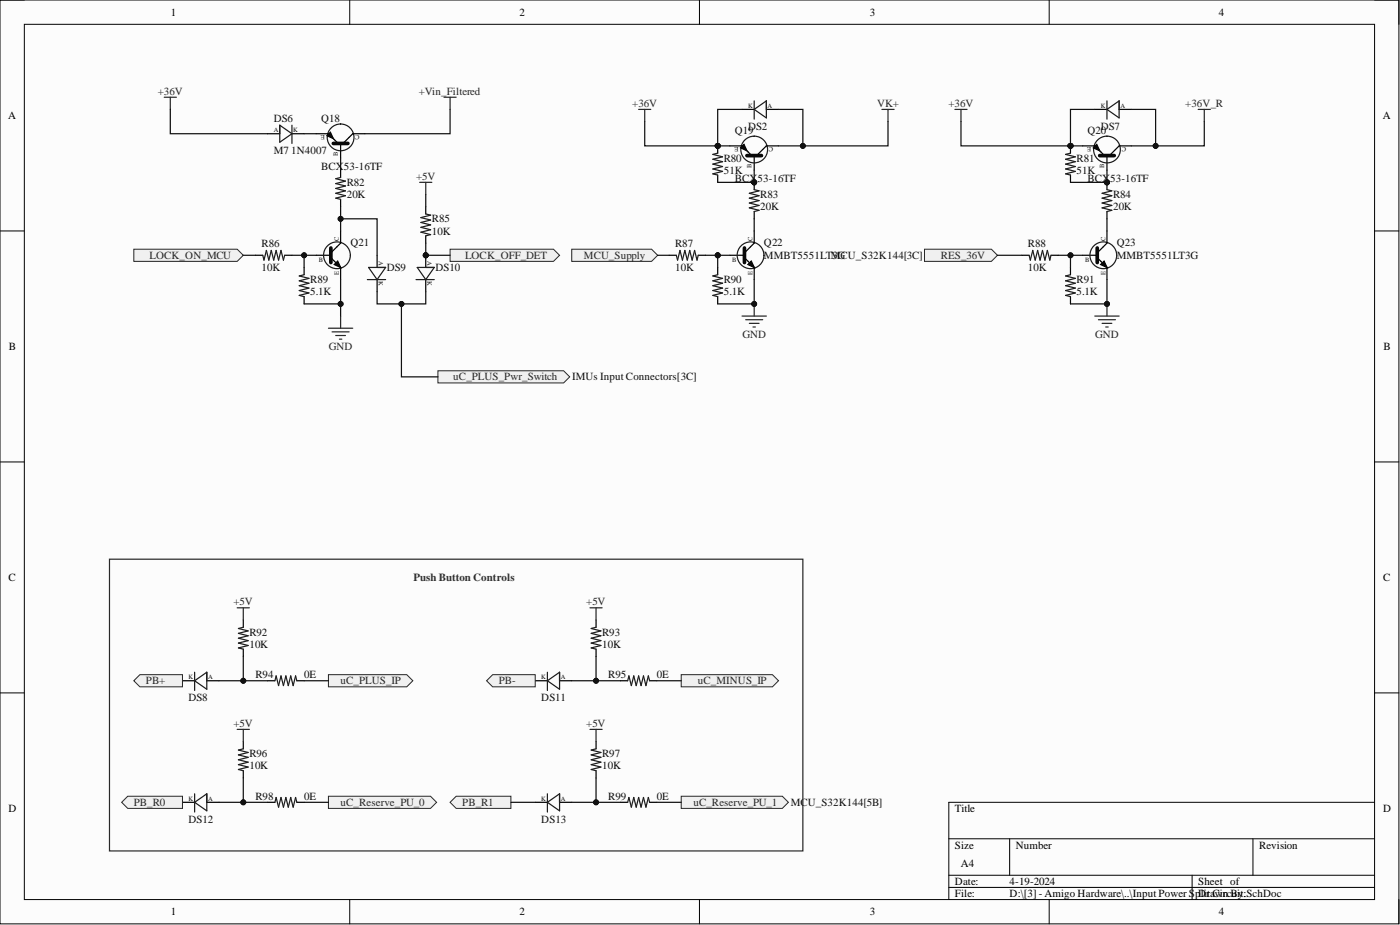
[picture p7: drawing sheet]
<svg xmlns="http://www.w3.org/2000/svg" width="292mm" height="193mm" viewBox="0 0 292 193" stroke-linecap="round" stroke-linejoin="round" font-family="sans-serif">
<defs><g id="words">
<g font-size="2.3">
<text x="35.6" y="3.3">1</text>
<text x="108.4" y="3.3">2</text>
<text x="181.5" y="3.3">3</text>
<text x="254.3" y="3.3">4</text>
<text x="1.7" y="24.9">A</text>
<text x="288.5" y="24.9">A</text>
<text x="1.9" y="73">B</text>
<text x="288.7" y="73">B</text>
<text x="1.8" y="121.2">C</text>
<text x="288.6" y="121.2">C</text>
<text x="1.8" y="169.4">D</text>
<text x="199.2" y="169.4">Title</text>
<text x="288.6" y="169.4">D</text>
<text x="199.2" y="177">Size</text>
<text x="211.9" y="177">Number</text>
<text x="262.7" y="177">Revision</text>
<text x="199.2" y="184.6">Date:</text>
<text x="200.5" y="180.8">A4</text>
<text x="210.7" y="184.6">4-19-2024</text>
<text x="250" y="184.6">Sheet of</text>
<text x="35.6" y="191">1</text>
<text x="108.4" y="191">2</text>
<text x="181.5" y="191">3</text>
<text x="199.2" y="187.2">File:</text>
<text x="210.7" y="187.2">D:\[3] - Amigo Hardware\..\Input Power SpDrawrcuit.SchDoc</text>
<text x="250.5" y="187.2">lit Cin By:</text>
<text x="254.3" y="191">4</text>
</g>
<g font-size="2.3" fill="#262626">
<text x="32.9" y="19.8">+36V</text>
<text x="87.4" y="19.8">+Vin_Filtered</text>
<text x="131.9" y="22.3">+36V</text>
<text x="183" y="22.3">VK+</text>
<text x="197.9" y="22.3">+36V</text>
<text x="247.3" y="22.3">+36V_R</text>
<text x="86.8" y="37.5">+5V</text>
<text x="31.2" y="54">LOCK_ON_MCU</text>
<text x="97" y="54">LOCK_OFF_DET</text>
<text x="121.8" y="54">MCU_Supply</text>
<text x="196.3" y="54">RES_36V</text>
<text x="154.9" y="70.5">GND</text>
<text x="228.5" y="70.5">GND</text>
<text x="68.6" y="73">GND</text>
<text x="94.6" y="79.4">uC_PLUS_Pwr_Switch</text>
<text x="48.7" y="126.3">+5V</text>
<text x="122.3" y="126.3">+5V</text>
<text x="30.5" y="142.8">PB+</text>
<text x="71.1" y="142.8">uC_PLUS_IP</text>
<text x="104.1" y="142.8">PB-</text>
<text x="145.6" y="142.8">uC_MINUS_IP</text>
<text x="48.7" y="151.7">+5V</text>
<text x="122.3" y="151.7">+5V</text>
<text x="27.9" y="168.1">PB_R0</text>
<text x="71.1" y="168.1">uC_Reserve_PU_0</text>
<text x="96.4" y="168.1">PB_R1</text>
<text x="144.7" y="168.1">uC_Reserve_PU_1</text>
</g>
<g font-size="2.3" fill="#0e0e0e">
<text x="57.1" y="25.4">DS6</text>
<text x="67" y="25.4">Q18</text>
<text x="153.3" y="27.9">Q19</text>
<text x="156.1" y="27.1">DS2</text>
<text x="226.9" y="27.9">Q20</text>
<text x="229.7" y="27.1">DS7</text>
<text x="57.1" y="32.2">M7</text>
<text x="60.7" y="32.2">1N4007</text>
<text x="67" y="35.5">BCX</text>
<text x="71.7" y="35.5">53-16TF</text>
<text x="151" y="33.7">R80</text>
<text x="224.6" y="33.7">R81</text>
<text x="72.3" y="38.8">R82</text>
<text x="72.3" y="41.3">20K</text>
<text x="151" y="36.3">51K</text>
<text x="153.3" y="38">BCX</text>
<text x="158" y="38">53-16TF</text>
<text x="158.6" y="41.3">R83</text>
<text x="224.6" y="36.3">51K</text>
<text x="226.9" y="38">BCX</text>
<text x="231.6" y="38">53-16TF</text>
<text x="232.2" y="41.3">R84</text>
<text x="90.1" y="46.4">R85</text>
<text x="158.6" y="43.9">20K</text>
<text x="232.2" y="43.9">20K</text>
<text x="54.6" y="51.5">R86</text>
<text x="73.1" y="51.4">Q21</text>
<text x="90.1" y="48.9">10K</text>
<text x="140.9" y="51.5">R87</text>
<text x="159.4" y="51.4">Q22</text>
<text x="159.4" y="53.9">MMBT5551LTMCU_S32K144[3C]</text>
<text x="173.7" y="53.9">3G</text>
<text x="214.5" y="51.5">R88</text>
<text x="233" y="51.4">Q23</text>
<text x="233" y="53.9">MMBT5551LT3G</text>
<text x="54.6" y="56.6">10K</text>
<text x="64.7" y="59.1">R89</text>
<text x="80.7" y="56.6">DS9</text>
<text x="90.9" y="56.6">DS10</text>
<text x="140.9" y="56.6">10K</text>
<text x="151" y="59.1">R90</text>
<text x="214.5" y="56.6">10K</text>
<text x="224.6" y="59.1">R91</text>
<text x="64.7" y="61.6">5.1K</text>
<text x="151" y="61.6">5.1K</text>
<text x="224.6" y="61.6">5.1K</text>
<text x="119.4" y="79.4">IMUs Input Connectors[3C]</text>
<text x="52" y="132.6">R92</text>
<text x="52" y="135.2">10K</text>
<text x="125.6" y="132.6">R93</text>
<text x="125.6" y="135.2">10K</text>
<text x="53.3" y="141.5">R94</text>
<text x="63.5" y="141.5">0E</text>
<text x="126.9" y="141.5">R95</text>
<text x="137.1" y="141.5">0E</text>
<text x="39.3" y="146.3">DS8</text>
<text x="112.9" y="146.3">DS11</text>
<text x="52" y="158">R96</text>
<text x="52" y="160.5">10K</text>
<text x="125.6" y="158">R97</text>
<text x="125.6" y="160.5">10K</text>
<text x="53.3" y="166.9">R98</text>
<text x="63.5" y="166.9">0E</text>
<text x="126.9" y="166.9">R99</text>
<text x="137.1" y="166.9">0E</text>
<text x="39.3" y="171.7">DS12</text>
<text x="112.9" y="171.7">DS13</text>
<text x="165" y="168.1">MCU_S32K144[5B]</text>
</g>
<text font-size="2.3" fill="#2e2e2e" x="86.3" y="121.2">Push Button Controls</text>
<g font-size="1.4" fill="#0e0e0e">
<text x="156.1" y="22.5">K</text>
<text x="160.1" y="22.5">A</text>
<text x="229.7" y="22.5">K</text>
<text x="233.8" y="22.5">A</text>
<text x="57.1" y="27.6">A</text>
<text x="61.2" y="27.6">K</text>
<text x="67.8" y="28.2" transform="rotate(-180 67.8 28.2)">E</text>
<text x="75" y="28.2" transform="rotate(-180 75 28.2)">C</text>
<text x="70.5" y="32.5" transform="rotate(-90 70.5 32.5)">B</text>
<text x="154.1" y="30.8" transform="rotate(-180 154.1 30.8)">E</text>
<text x="156.8" y="35" transform="rotate(-90 156.8 35)">B</text>
<text x="161.3" y="30.8" transform="rotate(-180 161.3 30.8)">C</text>
<text x="227.7" y="30.8" transform="rotate(-180 227.7 30.8)">E</text>
<text x="230.4" y="35" transform="rotate(-90 230.4 35)">B</text>
<text x="234.9" y="30.8" transform="rotate(-180 234.9 30.8)">C</text>
<text x="70.7" y="50.2" transform="rotate(-90 70.7 50.2)">C</text>
<text x="157" y="50.2" transform="rotate(-90 157 50.2)">C</text>
<text x="230.6" y="50.2" transform="rotate(-90 230.6 50.2)">C</text>
<text x="66.5" y="54.7">B</text>
<text x="70.7" y="57.3" transform="rotate(-90 70.7 57.3)">E</text>
<text x="79" y="54.5" transform="rotate(90 79 54.5)">A</text>
<text x="79" y="58.6" transform="rotate(90 79 58.6)">K</text>
<text x="89.2" y="54.5" transform="rotate(90 89.2 54.5)">A</text>
<text x="89.2" y="58.6" transform="rotate(90 89.2 58.6)">K</text>
<text x="152.8" y="54.7">B</text>
<text x="157" y="57.3" transform="rotate(-90 157 57.3)">E</text>
<text x="226.4" y="54.7">B</text>
<text x="230.6" y="57.3" transform="rotate(-90 230.6 57.3)">E</text>
<text x="39.3" y="141.7">K</text>
<text x="43.4" y="141.7">A</text>
<text x="112.9" y="141.7">K</text>
<text x="117" y="141.7">A</text>
<text x="39.3" y="167">K</text>
<text x="43.4" y="167">A</text>
<text x="112.9" y="167">K</text>
<text x="117" y="167">A</text>
</g>
</g></defs>
<path d="M0 0h291.9v192.7h-291.9z" fill-rule="evenodd" fill="#fcfcfc"/>
<path d="M0 0h291.9v192.7h-291.9z" fill="none" stroke="#000" stroke-width=".21"/>
<path d="M5.1 5.1h281.7v182.6h-281.7z" fill-rule="evenodd" fill="#fcfcfc"/>
<g fill="none" stroke="#000" stroke-width=".21">
<path d="M0 0h5.1M5.1 5.1h281.7v182.6h-281.7zM73 0v5.1M145.9 0v5.1M218.9 0v5.1M286.8 0h5.1v5.1M0 48.2h5.1M286.8 48.2h5.1M0 96.4h5.1M286.8 96.4h5.1M0 144.6h5.1M286.8 144.6h5.1"/>
<path d="M198 175h88.8M210.7 175v7.6M261.4 175v7.6M286.8 167.4h-88.8v20.3M73 187.7v5M145.9 187.7v5M198 182.6h88.8M198 185.1h88.8M218.9 187.7v5M248.7 182.6v5.1M291.9 187.7v5"/>
</g>
<circle cx="149.7" cy="30.4" r=".51" fill="#0e0e0e"/>
<circle cx="149.7" cy="30.4" r=".51" fill="none" stroke="#0e0e0e" stroke-width=".21"/>
<path d="M149.7 30.4v1.6M149.7 36.5v1.5" fill="none" stroke="#000" stroke-width=".25"/>
<circle cx="149.7" cy="30.4" r=".51" fill="#0e0e0e"/>
<circle cx="149.7" cy="30.4" r=".51" fill="none" stroke="#0e0e0e" stroke-width=".21"/>
<g fill="none" stroke="#1c1c1c" stroke-width=".25">
<path d="M149.7 32l-1 .2 2.1 .5-2.1 .5 2.1 .5-2.1 .5 2.1 .5-2.1 .6 2.1 .5-2.1 .5 1 .2M141.1 53.3l.3 1 .5-2.1 .5 2.1 .5-2.1 .5 2.1 .5-2.1 .5 2.1 .5-2.1 .5 2.1 .3-1M149.7 57.3l-1 .3 2.1 .5-2.1 .5 2.1 .5-2.1 .5 2.1 .5-2.1 .5 2.1 .5-2.1 .5 1 .3"/>
<circle cx="156.6" cy="53.3" r="2.79"/>
</g>
<path d="M139.6 53.3h1.5M145.7 53.3h1.5M149.7 55.8v1.5M152.3 53.3h2.8M155.3 53.8l2.1 2v2.5M156 55.2l.7-.7 .7 1.3zM157.4 48.2v2.5l-2.1 2M149.7 61.9v1.5" fill="none" stroke="#000" stroke-width=".25"/>
<path d="M155.3 51.7v3.1" fill="none" stroke="#000" stroke-width=".76"/>
<path d="M156 55.2l.7-.7 .7 1.3z" fill="#000"/>
<path d="M154.8 65.9h5.1M155.6 66.7h3.5M156.3 67.5h2.1M157.1 68.2h.5M157.4 63.4v2.5" fill="none" stroke="#262626" stroke-width=".25"/>
<circle cx="157.4" cy="63.4" r=".51" fill="#0e0e0e"/>
<circle cx="157.4" cy="63.4" r=".51" fill="none" stroke="#0e0e0e" stroke-width=".21"/>
<path d="M55.8 27.9h2.6M60.9 27.9h2.6M53.3 53.3h1.5M59.4 53.3h1.5M63.5 55.8v1.5M66 53.3h2.8M69 53.8l2.1 2v2.5M69.7 55.2l.8-.7 .6 1.3zM71.1 48.2v2.5l-2.1 2M78.7 53.3v2.5M78.7 58.3v2.6M63.5 61.9v1.5" fill="none" stroke="#000" stroke-width=".25"/>
<g fill="none" stroke="#1c1c1c" stroke-width=".25">
<path d="M58.4 26.1l2.5 1.8-2.5 1.8zM60.9 26.1v3.8M54.8 53.3l.3 1 .5-2.1 .5 2.1 .5-2.1 .5 2.1 .5-2.1 .5 2.1 .5-2.1 .5 2.1 .3-1M63.5 57.3l-1.1 .3 2.1 .5-2.1 .5 2.1 .5-2.1 .5 2.1 .5-2.1 .5 2.1 .5-2.1 .5 1.1 .3M76.6 58.3h3.9M76.9 55.8h3.6l-1.8 2.5z"/>
<circle cx="70.3" cy="53.3" r="2.79"/>
</g>
<path d="M69 51.7v3.1" fill="none" stroke="#000" stroke-width=".76"/>
<path d="M69.7 55.2l.8-.7 .6 1.3z" fill="#000"/>
<path d="M68.5 68.5h5.1M69.3 69.2h3.5M70 70h2.1M70.8 70.8h.5M71.1 65.9v2.6" fill="none" stroke="#262626" stroke-width=".25"/>
<circle cx="88.8" cy="53.3" r=".51" fill="#0e0e0e"/>
<circle cx="88.8" cy="53.3" r=".51" fill="none" stroke="#0e0e0e" stroke-width=".21"/>
<path d="M88.8 53.3v2.5" fill="none" stroke="#000" stroke-width=".25"/>
<circle cx="88.8" cy="53.3" r=".51" fill="#0e0e0e"/>
<circle cx="88.8" cy="53.3" r=".51" fill="none" stroke="#0e0e0e" stroke-width=".21"/>
<path d="M71.1 35.5v1.5M71.1 41.6v1.5M88.8 43.1v1.5M88.8 49.2v1.5M88.8 58.3v2.6" fill="none" stroke="#000" stroke-width=".25"/>
<path d="M71.1 37l-1.1 .3 2.1 .5-2.1 .5 2.1 .5-2.1 .5 2.1 .5-2.1 .5 2.1 .5-2.1 .5 1.1 .3M86.8 58.3h3.8M87.1 55.8h3.5l-1.8 2.5zM88.8 44.6l1 .3-2 .5 2 .5-2 .5 2 .5-2 .5 2 .5-2 .5 2 .5-1 .3" fill="none" stroke="#1c1c1c" stroke-width=".25"/>
<path d="M87.6 38h2.5M88.8 38v2.6" fill="none" stroke="#262626" stroke-width=".25"/>
<circle cx="157.4" cy="38" r=".51" fill="#0e0e0e"/>
<circle cx="157.4" cy="38" r=".51" fill="none" stroke="#0e0e0e" stroke-width=".21"/>
<path d="M157.4 38v1.6" fill="none" stroke="#000" stroke-width=".25"/>
<circle cx="157.4" cy="38" r=".51" fill="#0e0e0e"/>
<circle cx="157.4" cy="38" r=".51" fill="none" stroke="#0e0e0e" stroke-width=".21"/>
<path d="M157.4 44.1v1.5" fill="none" stroke="#000" stroke-width=".25"/>
<path d="M157.4 39.6l1 .2-2.1 .5 2.1 .5-2.1 .5 2.1 .5-2.1 .6 2.1 .5-2.1 .5 2.1 .5-1 .2" fill="none" stroke="#1c1c1c" stroke-width=".25"/>
<circle cx="223.3" cy="30.4" r=".51" fill="#0e0e0e"/>
<circle cx="223.3" cy="30.4" r=".51" fill="none" stroke="#0e0e0e" stroke-width=".21"/>
<path d="M223.3 30.4v1.6M223.3 36.5v1.5" fill="none" stroke="#000" stroke-width=".25"/>
<circle cx="223.3" cy="30.4" r=".51" fill="#0e0e0e"/>
<circle cx="223.3" cy="30.4" r=".51" fill="none" stroke="#0e0e0e" stroke-width=".21"/>
<g fill="none" stroke="#1c1c1c" stroke-width=".25">
<path d="M223.3 32l-1 .2 2.1 .5-2.1 .5 2.1 .5-2.1 .5 2.1 .5-2.1 .6 2.1 .5-2.1 .5 1 .2M214.7 53.3l.3 1 .5-2.1 .5 2.1 .5-2.1 .5 2.1 .5-2.1 .5 2.1 .5-2.1 .5 2.1 .3-1M223.3 57.3l-1 .3 2.1 .5-2.1 .5 2.1 .5-2.1 .5 2.1 .5-2.1 .5 2.1 .5-2.1 .5 1 .3"/>
<circle cx="230.2" cy="53.3" r="2.79"/>
</g>
<path d="M213.2 53.3h1.5M219.3 53.3h1.5M223.3 55.8v1.5M225.9 53.3h2.8M228.9 53.8l2.1 2v2.5M229.6 55.2l.8-.7 .6 1.3zM231 48.2v2.5l-2.1 2M223.3 61.9v1.5" fill="none" stroke="#000" stroke-width=".25"/>
<path d="M228.9 51.7v3.1" fill="none" stroke="#000" stroke-width=".76"/>
<path d="M229.6 55.2l.8-.7 .6 1.3z" fill="#000"/>
<path d="M228.4 65.9h5.1M229.2 66.7h3.5M229.9 67.5h2.1M230.7 68.2h.5M231 63.4v2.5" fill="none" stroke="#262626" stroke-width=".25"/>
<circle cx="231" cy="63.4" r=".51" fill="#0e0e0e"/>
<circle cx="231" cy="63.4" r=".51" fill="none" stroke="#0e0e0e" stroke-width=".21"/>
<circle cx="231" cy="38" r=".51" fill="#0e0e0e"/>
<circle cx="231" cy="38" r=".51" fill="none" stroke="#0e0e0e" stroke-width=".21"/>
<path d="M231 38v1.6" fill="none" stroke="#000" stroke-width=".25"/>
<circle cx="231" cy="38" r=".51" fill="#0e0e0e"/>
<circle cx="231" cy="38" r=".51" fill="none" stroke="#0e0e0e" stroke-width=".21"/>
<g fill="none" stroke="#000" stroke-width=".25">
<path d="M231 44.1v1.5M50.8 129.3v1.6M50.8 135.4v1.5M124.4 129.3v1.6M124.4 135.4v1.5M50.8 154.7v1.5M55.8 142h1.6M61.9 142h1.6M124.4 154.7v1.5M129.4 142h1.6M135.5 142h1.6M50.8 160.8v1.5"/>
<path d="M55.8 167.4h1.6M61.9 167.4h1.6M124.4 160.8v1.5M129.4 167.4h1.6M135.5 167.4h1.6"/>
</g>
<path d="M231 39.6l1 .2-2.1 .5 2.1 .5-2.1 .5 2.1 .5-2.1 .6 2.1 .5-2.1 .5 2.1 .5-1 .2M50.8 130.9l-1.1 .2 2.1 .5-2.1 .5 2.1 .5-2.1 .5 2.1 .5-2.1 .6 2.1 .5-2.1 .5 1.1 .2M124.4 130.9l-1.1 .2 2.1 .5-2.1 .5 2.1 .5-2.1 .5 2.1 .5-2.1 .6 2.1 .5-2.1 .5 1.1 .2M50.8 156.2l-1.1 .3 2.1 .5-2.1 .5 2.1 .5-2.1 .5 2.1 .5-2.1 .5 2.1 .5-2.1 .5 1.1 .3M57.4 142l.2-1 .5 2 .5-2 .5 2 .5-2 .6 2 .5-2 .5 2 .5-2 .2 1M124.4 156.2l-1.1 .3 2.1 .5-2.1 .5 2.1 .5-2.1 .5 2.1 .5-2.1 .5 2.1 .5-2.1 .5 1.1 .3M131 142l.2-1 .5 2 .5-2 .5 2 .5-2 .6 2 .5-2 .5 2 .5-2 .2 1M57.4 167.4l.2-1 .5 2 .5-2 .5 2 .5-2 .6 2 .5-2 .5 2 .5-2 .2 1M131 167.4l.2-1 .5 2 .5-2 .5 2 .5-2 .6 2 .5-2 .5 2 .5-2 .2 1" fill="none" stroke="#1c1c1c" stroke-width=".25"/>
<path d="M34.3 20.3h2.5M35.5 20.3v2.5M92.6 20.3h2.6M93.9 20.3v2.5M133.2 22.8h2.6M134.5 22.8v2.6M184 22.8h2.5M185.3 22.8v2.6M199.2 22.8h2.6M200.5 22.8v2.6M250 22.8h2.5M251.3 22.8v2.6" fill="none" stroke="#262626" stroke-width=".25"/>
<path d="M68.5 140.7h16.4l1.2 1.3-1.2 1.3h-16.4z" fill-rule="evenodd" fill="#f0f0f0"/>
<path d="M68.5 140.7h16.4l1.2 1.3-1.2 1.3h-16.4z" fill="none" stroke="#262626" stroke-width=".21"/>
<path d="M142.1 140.7h19.1l1.2 1.3-1.2 1.3h-19.1z" fill-rule="evenodd" fill="#f0f0f0"/>
<path d="M142.1 140.7h19.1l1.2 1.3-1.2 1.3h-19.1z" fill="none" stroke="#262626" stroke-width=".21"/>
<path d="M142.1 166.1h21.1l1.3 1.3-1.3 1.2h-21.1z" fill-rule="evenodd" fill="#f0f0f0"/>
<path d="M142.1 166.1h21.1l1.3 1.3-1.3 1.2h-21.1z" fill="none" stroke="#262626" stroke-width=".21"/>
<path d="M68.5 166.1h21.3l1.3 1.3-1.3 1.2h-21.3z" fill-rule="evenodd" fill="#f0f0f0"/>
<path d="M68.5 166.1h21.3l1.3 1.3-1.3 1.2h-21.3z" fill="none" stroke="#262626" stroke-width=".21"/>
<path d="M22.8 116.7h144.7v60.8h-144.7z" fill="none" stroke="#262626" stroke-width=".25"/>
<path d="M91.4 77.3h26.2l1.3 1.3-1.3 1.3h-26.2z" fill-rule="evenodd" fill="#f0f0f0"/>
<path d="M91.4 77.3h26.2l1.3 1.3-1.3 1.3h-26.2z" fill="none" stroke="#262626" stroke-width=".21"/>
<path d="M49.5 126.8h2.5M50.8 126.8v2.5M123.1 126.8h2.5M124.4 126.8v2.5M49.5 152.2h2.5M50.8 152.2v2.5M123.1 152.2h2.5M124.4 152.2v2.5" fill="none" stroke="#262626" stroke-width=".25"/>
<g fill="none" stroke="#000" stroke-width=".25">
<path d="M66 27.9h2.5l2.1 2M68.2 28.3l.7-.7 .7 1.3zM71.1 30.2v2.8M76.1 27.9h-2.5l-2 2M152.3 30.4h2.5l2 2.1M154.5 30.8l.7-.7 .7 1.4zM154.8 22.8h2.6M157.4 32.7v2.8M159.9 22.8h2.5M162.4 30.4h-2.5l-2 2.1M225.9 30.4h2.5l2.1 2.1M228.1 30.8l.7-.7 .7 1.4z"/>
<path d="M228.4 22.8h2.6M231 32.7v2.8M233.5 22.8h2.5M236 30.4h-2.5l-2 2.1M38.1 142h2.5M43.1 142h2.6M111.7 142h2.5M116.7 142h2.6M38.1 167.4h2.5M43.1 167.4h2.6M111.7 167.4h2.5M116.7 167.4h2.6"/>
</g>
<path d="M69.5 29.9h3.1M155.8 32.5h3.1M229.4 32.5h3.1" fill="none" stroke="#000" stroke-width=".76"/>
<g fill="none" stroke="#1c1c1c" stroke-width=".25">
<path d="M157.4 22.8l2.5-1.8v3.6zM157.4 21v3.9M231 22.8l2.5-1.8v3.6zM231 21v3.9M40.6 142l2.5-1.8v3.6zM40.6 140.2v3.8M114.2 142l2.5-1.8v3.6zM114.2 140.2v3.8M40.6 167.4l2.5-1.8v3.6zM40.6 165.6v3.8M114.2 167.4l2.5-1.8v3.6zM114.2 165.6v3.8"/>
<circle cx="71.1" cy="28.7" r="2.79"/>
<circle cx="157.4" cy="31.2" r="2.79"/>
<circle cx="231" cy="31.2" r="2.79"/>
</g>
<path d="M68.2 28.3l.7-.7 .7 1.3zM154.5 30.8l.7-.7 .7 1.4zM228.1 30.8l.7-.7 .7 1.4z" fill="#000"/>
<path d="M27.9 142l1.3-1.3h8.9v2.6h-8.9z" fill-rule="evenodd" fill="#f0f0f0"/>
<path d="M27.9 142l1.3-1.3h8.9v2.6h-8.9z" fill="none" stroke="#262626" stroke-width=".21"/>
<path d="M25.4 167.4l1.2-1.3h11.5v2.5h-11.5z" fill-rule="evenodd" fill="#f0f0f0"/>
<path d="M25.4 167.4l1.2-1.3h11.5v2.5h-11.5z" fill="none" stroke="#262626" stroke-width=".21"/>
<path d="M101.5 142l1.3-1.3h8.9v2.6h-8.9z" fill-rule="evenodd" fill="#f0f0f0"/>
<path d="M101.5 142l1.3-1.3h8.9v2.6h-8.9z" fill="none" stroke="#262626" stroke-width=".21"/>
<path d="M93.9 167.4l1.3-1.3h11.4v2.5h-11.4z" fill-rule="evenodd" fill="#f0f0f0"/>
<path d="M93.9 167.4l1.3-1.3h11.4v2.5h-11.4z" fill="none" stroke="#262626" stroke-width=".21"/>
<path d="M27.9 52h21.6l1.3 1.3-1.3 1.2h-21.6z" fill-rule="evenodd" fill="#f0f0f0"/>
<path d="M27.9 52h21.6l1.3 1.3-1.3 1.2h-21.6z" fill="none" stroke="#262626" stroke-width=".21"/>
<path d="M93.9 52h21.6l1.2 1.3-1.2 1.2h-21.6z" fill-rule="evenodd" fill="#f0f0f0"/>
<path d="M93.9 52h21.6l1.2 1.3-1.2 1.2h-21.6z" fill="none" stroke="#262626" stroke-width=".21"/>
<path d="M192.9 52h13.9l1.3 1.3-1.3 1.2h-13.9z" fill-rule="evenodd" fill="#f0f0f0"/>
<path d="M192.9 52h13.9l1.3 1.3-1.3 1.2h-13.9z" fill="none" stroke="#262626" stroke-width=".21"/>
<path d="M119.3 52h16.6l1.3 1.3-1.3 1.2h-16.6z" fill-rule="evenodd" fill="#f0f0f0"/>
<path d="M119.3 52h16.6l1.3 1.3-1.3 1.2h-16.6z" fill="none" stroke="#262626" stroke-width=".21"/>
<path d="M149.7 30.4h2.6" fill="none" stroke="#0e0e0e" stroke-width=".25"/>
<circle cx="149.7" cy="30.4" r=".51" fill="#0e0e0e"/>
<circle cx="149.7" cy="30.4" r=".51" fill="none" stroke="#0e0e0e" stroke-width=".21"/>
<path d="M154.8 22.8h-5.1v7.6" fill="none" stroke="#0e0e0e" stroke-width=".25"/>
<circle cx="149.7" cy="30.4" r=".51" fill="#0e0e0e"/>
<circle cx="149.7" cy="30.4" r=".51" fill="none" stroke="#0e0e0e" stroke-width=".21"/>
<path d="M162.4 22.8h5.1v7.6h-5.1" fill="none" stroke="#0e0e0e" stroke-width=".25"/>
<circle cx="167.5" cy="30.4" r=".51" fill="#0e0e0e"/>
<circle cx="167.5" cy="30.4" r=".51" fill="none" stroke="#0e0e0e" stroke-width=".21"/>
<path d="M157.4 58.3v5.1h-7.7" fill="none" stroke="#0e0e0e" stroke-width=".25"/>
<circle cx="157.4" cy="63.4" r=".51" fill="#0e0e0e"/>
<circle cx="157.4" cy="63.4" r=".51" fill="none" stroke="#0e0e0e" stroke-width=".21"/>
<path d="M157.4 35.5v2.5" fill="none" stroke="#0e0e0e" stroke-width=".25"/>
<circle cx="157.4" cy="38" r=".51" fill="#0e0e0e"/>
<circle cx="157.4" cy="38" r=".51" fill="none" stroke="#0e0e0e" stroke-width=".21"/>
<path d="M63.5 27.9h2.5M63.5 53.3v2.5M157.4 45.6v2.6" fill="none" stroke="#0e0e0e" stroke-width=".25"/>
<circle cx="63.5" cy="53.3" r=".51" fill="#0e0e0e"/>
<circle cx="63.5" cy="53.3" r=".51" fill="none" stroke="#0e0e0e" stroke-width=".21"/>
<path d="M63.5 63.4h7.6v2.5" fill="none" stroke="#0e0e0e" stroke-width=".25"/>
<circle cx="71.1" cy="63.4" r=".51" fill="#0e0e0e"/>
<circle cx="71.1" cy="63.4" r=".51" fill="none" stroke="#0e0e0e" stroke-width=".21"/>
<path d="M71.1 58.3v5.1" fill="none" stroke="#0e0e0e" stroke-width=".25"/>
<circle cx="71.1" cy="63.4" r=".51" fill="#0e0e0e"/>
<circle cx="71.1" cy="63.4" r=".51" fill="none" stroke="#0e0e0e" stroke-width=".21"/>
<path d="M71.1 33v2.5M50.8 53.3h2.5M71.1 45.6h7.6v7.7" fill="none" stroke="#0e0e0e" stroke-width=".25"/>
<circle cx="71.1" cy="45.6" r=".51" fill="#0e0e0e"/>
<circle cx="71.1" cy="45.6" r=".51" fill="none" stroke="#0e0e0e" stroke-width=".21"/>
<path d="M149.7 38h7.7" fill="none" stroke="#0e0e0e" stroke-width=".25"/>
<circle cx="157.4" cy="38" r=".51" fill="#0e0e0e"/>
<circle cx="157.4" cy="38" r=".51" fill="none" stroke="#0e0e0e" stroke-width=".21"/>
<path d="M149.7 53.3h2.6" fill="none" stroke="#0e0e0e" stroke-width=".25"/>
<circle cx="149.7" cy="53.3" r=".51" fill="#0e0e0e"/>
<circle cx="149.7" cy="53.3" r=".51" fill="none" stroke="#0e0e0e" stroke-width=".21"/>
<path d="M147.2 53.3h2.5" fill="none" stroke="#0e0e0e" stroke-width=".25"/>
<circle cx="149.7" cy="53.3" r=".51" fill="#0e0e0e"/>
<circle cx="149.7" cy="53.3" r=".51" fill="none" stroke="#0e0e0e" stroke-width=".21"/>
<path d="M149.7 53.3v2.5" fill="none" stroke="#0e0e0e" stroke-width=".25"/>
<circle cx="149.7" cy="53.3" r=".51" fill="#0e0e0e"/>
<circle cx="149.7" cy="53.3" r=".51" fill="none" stroke="#0e0e0e" stroke-width=".21"/>
<path d="M88.8 50.7v2.6" fill="none" stroke="#0e0e0e" stroke-width=".25"/>
<circle cx="88.8" cy="53.3" r=".51" fill="#0e0e0e"/>
<circle cx="88.8" cy="53.3" r=".51" fill="none" stroke="#0e0e0e" stroke-width=".21"/>
<path d="M223.3 30.4h2.6M88.8 40.6v2.5" fill="none" stroke="#0e0e0e" stroke-width=".25"/>
<circle cx="223.3" cy="30.4" r=".51" fill="#0e0e0e"/>
<circle cx="223.3" cy="30.4" r=".51" fill="none" stroke="#0e0e0e" stroke-width=".21"/>
<path d="M228.4 22.8h-5.1v7.6" fill="none" stroke="#0e0e0e" stroke-width=".25"/>
<circle cx="223.3" cy="30.4" r=".51" fill="#0e0e0e"/>
<circle cx="223.3" cy="30.4" r=".51" fill="none" stroke="#0e0e0e" stroke-width=".21"/>
<path d="M236 22.8h5.1v7.6h-5.1" fill="none" stroke="#0e0e0e" stroke-width=".25"/>
<circle cx="241.1" cy="30.4" r=".51" fill="#0e0e0e"/>
<circle cx="241.1" cy="30.4" r=".51" fill="none" stroke="#0e0e0e" stroke-width=".21"/>
<path d="M231 58.3v5.1h-7.7" fill="none" stroke="#0e0e0e" stroke-width=".25"/>
<circle cx="231" cy="63.4" r=".51" fill="#0e0e0e"/>
<circle cx="231" cy="63.4" r=".51" fill="none" stroke="#0e0e0e" stroke-width=".21"/>
<path d="M231 35.5v2.5" fill="none" stroke="#0e0e0e" stroke-width=".25"/>
<circle cx="231" cy="38" r=".51" fill="#0e0e0e"/>
<circle cx="231" cy="38" r=".51" fill="none" stroke="#0e0e0e" stroke-width=".21"/>
<path d="M223.3 38h7.7M231 45.6v2.6" fill="none" stroke="#0e0e0e" stroke-width=".25"/>
<circle cx="231" cy="38" r=".51" fill="#0e0e0e"/>
<circle cx="231" cy="38" r=".51" fill="none" stroke="#0e0e0e" stroke-width=".21"/>
<path d="M223.3 53.3v2.5" fill="none" stroke="#0e0e0e" stroke-width=".25"/>
<circle cx="223.3" cy="53.3" r=".51" fill="#0e0e0e"/>
<circle cx="223.3" cy="53.3" r=".51" fill="none" stroke="#0e0e0e" stroke-width=".21"/>
<path d="M35.5 22.8v5.1h20.3M93.9 22.8v5.1h-17.8M134.5 25.4v5h15.2" fill="none" stroke="#0e0e0e" stroke-width=".25"/>
<circle cx="149.7" cy="30.4" r=".51" fill="#0e0e0e"/>
<circle cx="149.7" cy="30.4" r=".51" fill="none" stroke="#0e0e0e" stroke-width=".21"/>
<path d="M185.3 25.4v5h-17.8" fill="none" stroke="#0e0e0e" stroke-width=".25"/>
<circle cx="167.5" cy="30.4" r=".51" fill="#0e0e0e"/>
<circle cx="167.5" cy="30.4" r=".51" fill="none" stroke="#0e0e0e" stroke-width=".21"/>
<path d="M200.5 25.4v5h22.8M208.1 53.3h5.1" fill="none" stroke="#0e0e0e" stroke-width=".25"/>
<circle cx="223.3" cy="30.4" r=".51" fill="#0e0e0e"/>
<circle cx="223.3" cy="30.4" r=".51" fill="none" stroke="#0e0e0e" stroke-width=".21"/>
<path d="M251.3 25.4v5h-10.2" fill="none" stroke="#0e0e0e" stroke-width=".25"/>
<circle cx="241.1" cy="30.4" r=".51" fill="#0e0e0e"/>
<circle cx="241.1" cy="30.4" r=".51" fill="none" stroke="#0e0e0e" stroke-width=".21"/>
<path d="M60.9 53.3h5.1" fill="none" stroke="#0e0e0e" stroke-width=".25"/>
<circle cx="63.5" cy="53.3" r=".51" fill="#0e0e0e"/>
<circle cx="63.5" cy="53.3" r=".51" fill="none" stroke="#0e0e0e" stroke-width=".21"/>
<path d="M71.1 43.1v5.1" fill="none" stroke="#0e0e0e" stroke-width=".25"/>
<circle cx="71.1" cy="45.6" r=".51" fill="#0e0e0e"/>
<circle cx="71.1" cy="45.6" r=".51" fill="none" stroke="#0e0e0e" stroke-width=".21"/>
<path d="M220.8 53.3h5.1" fill="none" stroke="#0e0e0e" stroke-width=".25"/>
<circle cx="223.3" cy="53.3" r=".51" fill="#0e0e0e"/>
<circle cx="223.3" cy="53.3" r=".51" fill="none" stroke="#0e0e0e" stroke-width=".21"/>
<path d="M50.8 136.9v5.1h-5.1" fill="none" stroke="#0e0e0e" stroke-width=".25"/>
<circle cx="50.8" cy="142" r=".51" fill="#0e0e0e"/>
<circle cx="50.8" cy="142" r=".51" fill="none" stroke="#0e0e0e" stroke-width=".21"/>
<path d="M50.8 142h5" fill="none" stroke="#0e0e0e" stroke-width=".25"/>
<circle cx="50.8" cy="142" r=".51" fill="#0e0e0e"/>
<circle cx="50.8" cy="142" r=".51" fill="none" stroke="#0e0e0e" stroke-width=".21"/>
<path d="M124.4 136.9v5.1h-5.1M63.5 142h5" fill="none" stroke="#0e0e0e" stroke-width=".25"/>
<circle cx="124.4" cy="142" r=".51" fill="#0e0e0e"/>
<circle cx="124.4" cy="142" r=".51" fill="none" stroke="#0e0e0e" stroke-width=".21"/>
<path d="M124.4 142h5" fill="none" stroke="#0e0e0e" stroke-width=".25"/>
<circle cx="124.4" cy="142" r=".51" fill="#0e0e0e"/>
<circle cx="124.4" cy="142" r=".51" fill="none" stroke="#0e0e0e" stroke-width=".21"/>
<path d="M137.1 142h5M124.4 162.3v5.1h-5.1" fill="none" stroke="#0e0e0e" stroke-width=".25"/>
<circle cx="124.4" cy="167.4" r=".51" fill="#0e0e0e"/>
<circle cx="124.4" cy="167.4" r=".51" fill="none" stroke="#0e0e0e" stroke-width=".21"/>
<path d="M124.4 167.4h5" fill="none" stroke="#0e0e0e" stroke-width=".25"/>
<circle cx="124.4" cy="167.4" r=".51" fill="#0e0e0e"/>
<circle cx="124.4" cy="167.4" r=".51" fill="none" stroke="#0e0e0e" stroke-width=".21"/>
<path d="M50.8 162.3v5.1h-5.1M137.1 167.4h5" fill="none" stroke="#0e0e0e" stroke-width=".25"/>
<circle cx="50.8" cy="167.4" r=".51" fill="#0e0e0e"/>
<circle cx="50.8" cy="167.4" r=".51" fill="none" stroke="#0e0e0e" stroke-width=".21"/>
<path d="M50.8 167.4h5" fill="none" stroke="#0e0e0e" stroke-width=".25"/>
<circle cx="50.8" cy="167.4" r=".51" fill="#0e0e0e"/>
<circle cx="50.8" cy="167.4" r=".51" fill="none" stroke="#0e0e0e" stroke-width=".21"/>
<path d="M78.7 60.9v2.5h10.1v-2.5M63.5 167.4h5" fill="none" stroke="#0e0e0e" stroke-width=".25"/>
<circle cx="83.8" cy="63.4" r=".51" fill="#0e0e0e"/>
<circle cx="83.8" cy="63.4" r=".51" fill="none" stroke="#0e0e0e" stroke-width=".21"/>
<path d="M83.8 63.4v15.2h7.6" fill="none" stroke="#0e0e0e" stroke-width=".25"/>
<circle cx="83.8" cy="63.4" r=".51" fill="#0e0e0e"/>
<circle cx="83.8" cy="63.4" r=".51" fill="none" stroke="#0e0e0e" stroke-width=".21"/>
<path d="M88.8 53.3h5.1" fill="none" stroke="#0e0e0e" stroke-width=".25"/>
<circle cx="88.8" cy="53.3" r=".51" fill="#0e0e0e"/>
<circle cx="88.8" cy="53.3" r=".51" fill="none" stroke="#0e0e0e" stroke-width=".21"/>
<path d="M137.2 53.3h2.4M106.6 167.4h5.1" fill="none" stroke="#0e0e0e" stroke-width=".25"/>
<use href="#words"/>
</svg>
